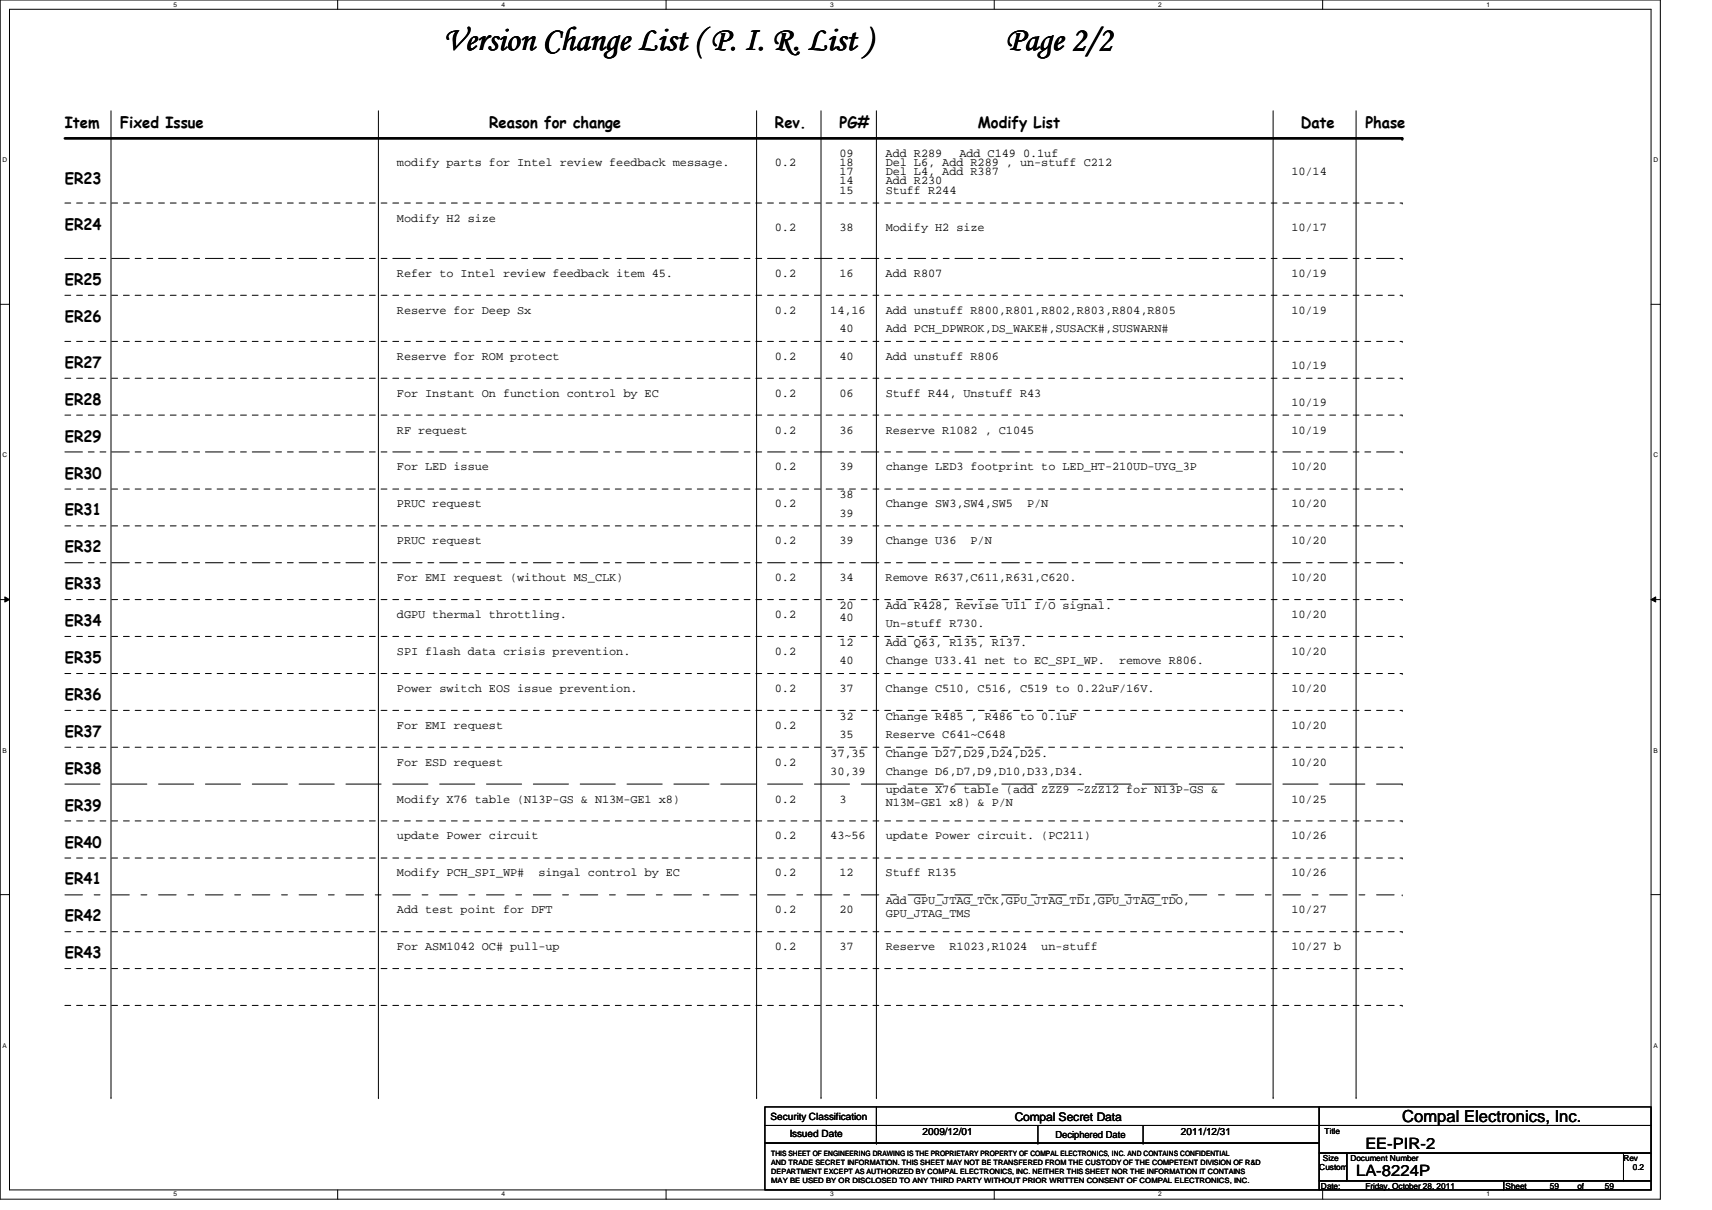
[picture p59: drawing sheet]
<svg xmlns="http://www.w3.org/2000/svg" width="297mm" height="210mm" viewBox="0 0 297 210" stroke-linecap="round" stroke-linejoin="round" font-family="sans-serif">
<defs><g id="words">
<g font-size="5.9">
<text x="77" y="8.6">Version Change List ( P. I. R. List )</text>
<text x="174.5" y="8.6">Page 2/2</text>
</g>
<text font-size="2.9" x="243.3" y="194.6">Compal Electronics, Inc.</text>
<g font-size="2.7">
<text x="11.3" y="22.2">Item</text>
<text x="20.9" y="22.2">Fixed Issue</text>
<text x="84.9" y="22.2">Reason for change</text>
<text x="134.4" y="22.2">Rev.</text>
<text x="145.7" y="22.2">PG#</text>
<text x="169.7" y="22.2">Modify List</text>
<text x="225.7" y="22.2">Date</text>
<text x="236.9" y="22.2">Phase</text>
<text x="11.3" y="31.8">ER23</text>
<text x="11.3" y="39.8">ER24</text>
<text x="11.3" y="49.4">ER25</text>
<text x="11.3" y="55.8">ER26</text>
<text x="11.3" y="63.8">ER27</text>
<text x="11.3" y="70.2">ER28</text>
<text x="11.3" y="76.6">ER29</text>
<text x="11.3" y="83">ER30</text>
<text x="11.3" y="89.4">ER31</text>
<text x="11.3" y="95.8">ER32</text>
<text x="11.3" y="102.2">ER33</text>
<text x="11.3" y="108.6">ER34</text>
<text x="11.3" y="115">ER35</text>
<text x="11.3" y="121.4">ER36</text>
<text x="11.3" y="127.8">ER37</text>
<text x="11.3" y="134.2">ER38</text>
<text x="11.3" y="140.6">ER39</text>
<text x="11.3" y="147">ER40</text>
<text x="11.3" y="153.4">ER41</text>
<text x="11.3" y="159.9">ER42</text>
<text x="11.3" y="166.2">ER43</text>
<text x="236.9" y="199.3">EE-PIR-2</text>
<text x="235.3" y="204.1">LA-8224P</text>
</g>
<g font-size="2.1">
<text x="68.9" y="28.8">modify parts for Intel review feedback message.</text>
<text x="134.4" y="28.8">0.2</text>
<text x="145.7" y="27.2">09</text>
<text x="145.7" y="28.8">18</text>
<text x="153.7" y="27.2">Add R289</text>
<text x="153.7" y="28.8">Del L6, Add R289 , un-stuff C212</text>
<text x="166.5" y="27.2">Add C149 0.1uf</text>
<text x="145.7" y="30.4">17</text>
<text x="145.7" y="32">14</text>
<text x="145.7" y="33.6">15</text>
<text x="153.7" y="32">Add R230</text>
<text x="153.7" y="33.6">Stuff R244</text>
<text x="153.7" y="30.4">Del L4, Add R387</text>
<text x="224.1" y="30.4">10/14</text>
<text x="68.9" y="38.4">Modify H2 size</text>
<text x="134.4" y="40">0.2</text>
<text x="145.7" y="40">38</text>
<text x="153.7" y="40">Modify H2 size</text>
<text x="224.1" y="40">10/17</text>
<text x="68.9" y="48">Refer to Intel review feedback item 45.</text>
<text x="134.4" y="48">0.2</text>
<text x="145.7" y="48">16</text>
<text x="153.7" y="48">Add R807</text>
<text x="224.1" y="48">10/19</text>
<text x="68.9" y="54.4">Reserve for Deep Sx</text>
<text x="134.4" y="54.4">0.2</text>
<text x="144.1" y="54.4">14,16</text>
<text x="145.7" y="57.6">40</text>
<text x="153.7" y="57.6">Add PCH_DPWROK,DS_WAKE#,SUSACK#,SUSWARN#</text>
<text x="153.7" y="54.4">Add unstuff R800,R801,R802,R803,R804,R805</text>
<text x="224.1" y="54.4">10/19</text>
<text x="68.9" y="62.4">Reserve for ROM protect</text>
<text x="134.4" y="62.4">0.2</text>
<text x="145.7" y="62.4">40</text>
<text x="153.7" y="62.4">Add unstuff R806</text>
<text x="224.1" y="64">10/19</text>
<text x="68.9" y="68.8">For Instant On function control by EC</text>
<text x="134.4" y="68.8">0.2</text>
<text x="145.7" y="68.8">06</text>
<text x="153.7" y="68.8">Stuff R44, Unstuff R43</text>
<text x="224.1" y="70.4">10/19</text>
<text x="68.9" y="75.2">RF request</text>
<text x="134.4" y="75.2">0.2</text>
<text x="145.7" y="75.2">36</text>
<text x="153.7" y="75.2">Reserve R1082 , C1045</text>
<text x="224.1" y="75.2">10/19</text>
<text x="68.9" y="81.6">For LED issue</text>
<text x="134.4" y="81.6">0.2</text>
<text x="145.7" y="81.6">39</text>
<text x="153.7" y="81.6">change LED3 footprint to LED_HT-210UD-UYG_3P</text>
<text x="224.1" y="81.6">10/20</text>
<text x="68.9" y="88">PRUC request</text>
<text x="134.4" y="88">0.2</text>
<text x="145.7" y="86.4">38</text>
<text x="145.7" y="89.6">39</text>
<text x="153.7" y="88">Change SW3,SW4,SW5</text>
<text x="178.2" y="88">P/N</text>
<text x="224.1" y="88">10/20</text>
<text x="68.9" y="94.4">PRUC request</text>
<text x="134.4" y="94.4">0.2</text>
<text x="145.7" y="94.4">39</text>
<text x="153.7" y="94.4">Change U36</text>
<text x="168.4" y="94.4">P/N</text>
<text x="224.1" y="94.4">10/20</text>
<text x="68.9" y="100.8">For EMI request (without MS_CLK)</text>
<text x="134.4" y="100.8">0.2</text>
<text x="145.7" y="100.8">34</text>
<text x="153.7" y="100.8">Remove R637,C611,R631,C620.</text>
<text x="224.1" y="100.8">10/20</text>
<text x="68.9" y="107.2">dGPU thermal throttling.</text>
<text x="134.4" y="107.2">0.2</text>
<text x="145.7" y="105.6">20</text>
<text x="145.7" y="107.8">40</text>
<text x="153.7" y="105.6">Add R428, Revise U11 I/O signal.</text>
<text x="224.1" y="107.2">10/20</text>
<text x="68.9" y="113.6">SPI flash data crisis prevention.</text>
<text x="134.4" y="113.6">0.2</text>
<text x="145.7" y="112">12</text>
<text x="153.7" y="108.8">Un-stuff R730.</text>
<text x="153.7" y="112">Add Q63, R135, R137.</text>
<text x="224.1" y="113.6">10/20</text>
<text x="145.7" y="115.2">40</text>
<text x="153.7" y="115.2">Change U33.41 net to EC_SPI_WP.</text>
<text x="194.2" y="115.2">remove R806.</text>
<text x="68.9" y="120">Power switch EOS issue prevention.</text>
<text x="134.4" y="120">0.2</text>
<text x="145.7" y="120">37</text>
<text x="145.7" y="124.8">32</text>
<text x="153.7" y="120">Change C510, C516, C519 to 0.22uF/16V.</text>
<text x="153.7" y="124.8">Change R485 , R486 to 0.1uF</text>
<text x="224.1" y="120">10/20</text>
<text x="68.9" y="126.4">For EMI request</text>
<text x="134.4" y="126.4">0.2</text>
<text x="144.1" y="131.2">37,35</text>
<text x="145.7" y="128">35</text>
<text x="153.7" y="131.2">Change D27,D29,D24,D25.</text>
<text x="153.7" y="128">Reserve C641~C648</text>
<text x="224.1" y="126.4">10/20</text>
<text x="68.9" y="132.8">For ESD request</text>
<text x="134.4" y="132.8">0.2</text>
<text x="144.1" y="134.5">30,39</text>
<text x="153.7" y="134.5">Change D6,D7,D9,D10,D33,D34.</text>
<text x="153.7" y="137.6">update X76 table (add ZZZ9 ~ZZZ12 for N13P-GS &amp;</text>
<text x="224.1" y="132.8">10/20</text>
<text x="68.9" y="139.2">Modify X76 table (N13P-GS &amp; N13M-GE1 x8)</text>
<text x="134.4" y="139.2">0.2</text>
<text x="145.7" y="139.2">3</text>
<text x="153.7" y="139.8">N13M-GE1 x8) &amp; P/N</text>
<text x="224.1" y="139.2">10/25</text>
<text x="68.9" y="145.6">update Power circuit</text>
<text x="134.4" y="145.6">0.2</text>
<text x="144.1" y="145.6">43~56</text>
<text x="153.7" y="145.6">update Power circuit. (PC211)</text>
<text x="224.1" y="145.6">10/26</text>
<text x="68.9" y="152">Modify PCH_SPI_WP#</text>
<text x="93.4" y="152">singal control by EC</text>
<text x="134.4" y="152">0.2</text>
<text x="145.7" y="152">12</text>
<text x="153.7" y="152">Stuff R135</text>
<text x="224.1" y="152">10/26</text>
<text x="68.9" y="158.5">Add test point for DFT</text>
<text x="134.4" y="158.5">0.2</text>
<text x="145.7" y="158.5">20</text>
<text x="153.7" y="156.8">Add GPU_JTAG_TCK,GPU_JTAG_TDI,GPU_JTAG_TDO,</text>
<text x="153.7" y="159">GPU_JTAG_TMS</text>
<text x="224.1" y="158.5">10/27</text>
<text x="68.9" y="164.8">For ASM1042 OC# pull-up</text>
<text x="134.4" y="164.8">0.2</text>
<text x="145.7" y="164.8">37</text>
<text x="153.7" y="164.8">Reserve</text>
<text x="164.7" y="164.8">R1023,R1024</text>
<text x="180.7" y="164.8">un-stuff</text>
<text x="224.1" y="164.8">10/27 b</text>
<text x="176.1" y="194.4">Compal Secret Data</text>
</g>
<g font-size="1.7">
<text x="133.7" y="194.3">Security Classification</text>
<text x="137" y="197.3">Issued Date</text>
<text x="160.1" y="196.8">2009/12/01</text>
<text x="183.1" y="197.4">Deciphered Date</text>
<text x="204.9" y="196.8">2011/12/31</text>
</g>
<g font-size="1.4">
<text x="229.8" y="196.8">Title</text>
<text x="228.9" y="203">Custom</text>
<text x="229.5" y="201.4">Size</text>
<text x="234.3" y="201.4">Document Number</text>
<text x="281.7" y="201.4">Rev</text>
<text x="283.3" y="203">0.2</text>
<text x="229.2" y="206.2">Date:</text>
<text x="236.9" y="206.2">Friday, October 28, 2011</text>
<text x="261.2" y="206.2">Sheet</text>
<text x="268.9" y="206.2">59</text>
<text x="273.7" y="206.2">of</text>
<text x="278.5" y="206.2">59</text>
</g>
<g font-size="1.3">
<text x="133.8" y="203.6">DEPARTMENT EXCEPT AS AUTHORIZED BY COMPAL ELECTRONICS, INC. NEITHER THIS SHEET NOR THE INFORMATION IT CONTAINS</text>
<text x="133.8" y="200.6">THIS SHEET OF ENGINEERING DRAWING IS THE PROPRIETARY PROPERTY OF COMPAL ELECTRONICS, INC. AND CONTAINS CONFIDENTIAL</text>
<text x="133.8" y="202.1">AND TRADE SECRET INFORMATION. THIS SHEET MAY NOT BE TRANSFERED FROM THE CUSTODY OF THE COMPETENT DIVISION OF R&amp;D</text>
<text x="133.8" y="205.1">MAY BE USED BY OR DISCLOSED TO ANY THIRD PARTY WITHOUT PRIOR WRITTEN CONSENT OF COMPAL ELECTRONICS, INC.</text>
</g>
<g font-size="1.1">
<text x="30.1" y="1.1">5</text>
<text x="87" y="1.1">4</text>
<text x="144" y="1.1">3</text>
<text x="201" y="1.1">2</text>
<text x="257.9" y="1.1">1</text>
<text x=".5" y="28.2">D</text>
<text x="286.9" y="28.2">D</text>
<text x=".5" y="79.3">C</text>
<text x="286.9" y="79.3">C</text>
<text x=".5" y="130.6">B</text>
<text x="286.9" y="130.6">B</text>
<text x=".5" y="181.7">A</text>
<text x="286.9" y="181.7">A</text>
<text x="30.1" y="207.6">5</text>
<text x="87" y="207.6">4</text>
<text x="144" y="207.6">3</text>
<text x="201" y="207.6">2</text>
<text x="257.9" y="207.6">1</text>
</g>
</g></defs>
<path d="M0 0h288.1v208h-288.1zM1.6 1.6h284.9v204.8h-284.9z" fill="none" stroke="#000" stroke-width=".17"/>
<g fill="#fff">
<path d="M30.1 .2h.6v1.2h-.6z"/>
<path d="M30.1 206.6h.6v1.2h-.6z"/>
</g>
<path d="M58.6 0v1.6M58.6 206.4v1.6" fill="none" stroke="#000" stroke-width=".17"/>
<g fill="#fff">
<path d="M87 .2h.6v1.2h-.6z"/>
<path d="M87 206.6h.6v1.2h-.6z"/>
</g>
<path d="M115.6 0v1.6M115.6 206.4v1.6" fill="none" stroke="#000" stroke-width=".17"/>
<g fill="#fff">
<path d="M144 .2h.6v1.2h-.6z"/>
<path d="M144 206.6h.6v1.2h-.6z"/>
</g>
<path d="M172.5 0v1.6M172.5 206.4v1.6" fill="none" stroke="#000" stroke-width=".17"/>
<g fill="#fff">
<path d="M201 .2h.5v1.2h-.5z"/>
<path d="M201 206.6h.5v1.2h-.5z"/>
</g>
<path d="M229.5 0v1.6M229.5 206.4v1.6" fill="none" stroke="#000" stroke-width=".17"/>
<g fill="#fff">
<path d="M257.9 .2h.6v1.2h-.6z"/>
<path d="M257.9 206.6h.6v1.2h-.6z"/>
<path d="M.5 27.2h.7v1.2h-.7z"/>
<path d="M286.9 27.2h.8v1.2h-.8z"/>
<path d="M.5 78.4h.7v1.1h-.7z"/>
<path d="M286.9 78.4h.8v1.1h-.8z"/>
</g>
<path d="M0 52.8h1.6M286.5 52.8h1.6" fill="none" stroke="#000" stroke-width=".17"/>
<g fill="#fff">
<path d="M.5 129.6h.7v1.2h-.7z"/>
<path d="M286.9 129.6h.7v1.2h-.7z"/>
</g>
<path d="M0 104h1.6M.8 103.5l.8 .5-.8 .4zM286.5 104l.8-.5v.9zM286.5 104h1.6" fill="none" stroke="#000" stroke-width=".17"/>
<path d="M.8 103.5l.8 .5-.8 .4zM286.5 104l.8-.5v.9z" fill="#000"/>
<g fill="#fff">
<path d="M.5 180.8h.7v1.1h-.7z"/>
<path d="M286.9 180.8h.7v1.1h-.7z"/>
</g>
<g fill="none" stroke="#000" stroke-width=".17">
<path d="M19.3 19.2v171.2M65.7 19.2v171.2M131.3 19.2v171.2M142.4 19.2v171.2M152.1 19.2v171.2M220.9 19.2v171.2M235.3 19.2v171.2M0 155.2h1.6M286.5 155.2h1.6M19.3 190.4h.1M65.7 190.4h.1M131.3 190.4h.1"/>
<path d="M132.7 192h96.2v3.2h-96.2zM132.7 195.2h96.2v3.1h-96.2zM132.7 198.3h96.2v8.1h-96.2zM142.4 190.4h.1M152.1 195.2h.1M152.1 198.3h.1M152.1 190.4h.1M152.1 192v6.3M180.1 198.3h.1M180.1 195.2v3.1M198.3 198.3h.1M198.3 195.2v3.1"/>
<path d="M220.9 190.4h.1M228.9 192h57.6v3.2h-57.6zM228.9 195.2h57.6v4.8h-57.6zM235.3 190.4h.1M228.9 200h4.8v4.9h-4.8zM228.9 204.9h32v1.5h-32zM233.7 200h48v4.9h-48zM260.9 204.9h25.6v1.5h-25.6zM281.7 200h4.8v4.9h-4.8z"/>
</g>
<path d="M11.3 24h232" fill="none" stroke="#000" stroke-width=".47"/>
<circle cx="243.3" cy="24" r=".23" fill="#000"/>
<g fill="none" stroke="#000" stroke-width=".17" stroke-dasharray="1 1 1 1 1 1 1 1">
<path d="M11.3 35.2h232M243.3 35.2h.1M11.3 51.2h232M11.3 59.2h232M243.3 51.2h.1M243.3 59.2h.1M11.3 65.6h232M11.3 72h232M243.3 65.6h.1M243.3 72h.1M11.3 84.8h232M11.3 91.2h232"/>
<path d="M243.3 84.8h.1M243.3 91.2h.1M11.3 104h232M11.3 110.4h232M11.3 116.8h232M243.3 104h.1M243.3 110.4h.1M243.3 116.8h.1M11.3 123.2h232M11.3 129.6h232M243.3 123.2h.1M243.3 129.6h.1"/>
<path d="M11.3 142.4h232M11.3 148.8h232M243.3 142.4h.1M243.3 148.8h.1M11.3 161.6h232M11.3 168h232M11.3 174.4h232M243.3 161.6h.1M243.3 168h.1M243.3 174.4h.1"/>
</g>
<path d="M11.3 44.8h232M243.3 44.8h.1M11.3 78.4h232M243.3 78.4h.1M11.3 97.6h232M243.3 97.6h.1" fill="none" stroke="#000" stroke-width=".17" stroke-dasharray="3 1 1 1 1 1"/>
<path d="M11.3 136h232M243.3 136h.1" fill="none" stroke="#000" stroke-width=".17" stroke-dasharray="6.1 2"/>
<path d="M11.3 155.2h232M243.3 155.2h.1" fill="none" stroke="#000" stroke-width=".17" stroke-dasharray="3 2 1 2"/>
<use href="#words"/>
</svg>
